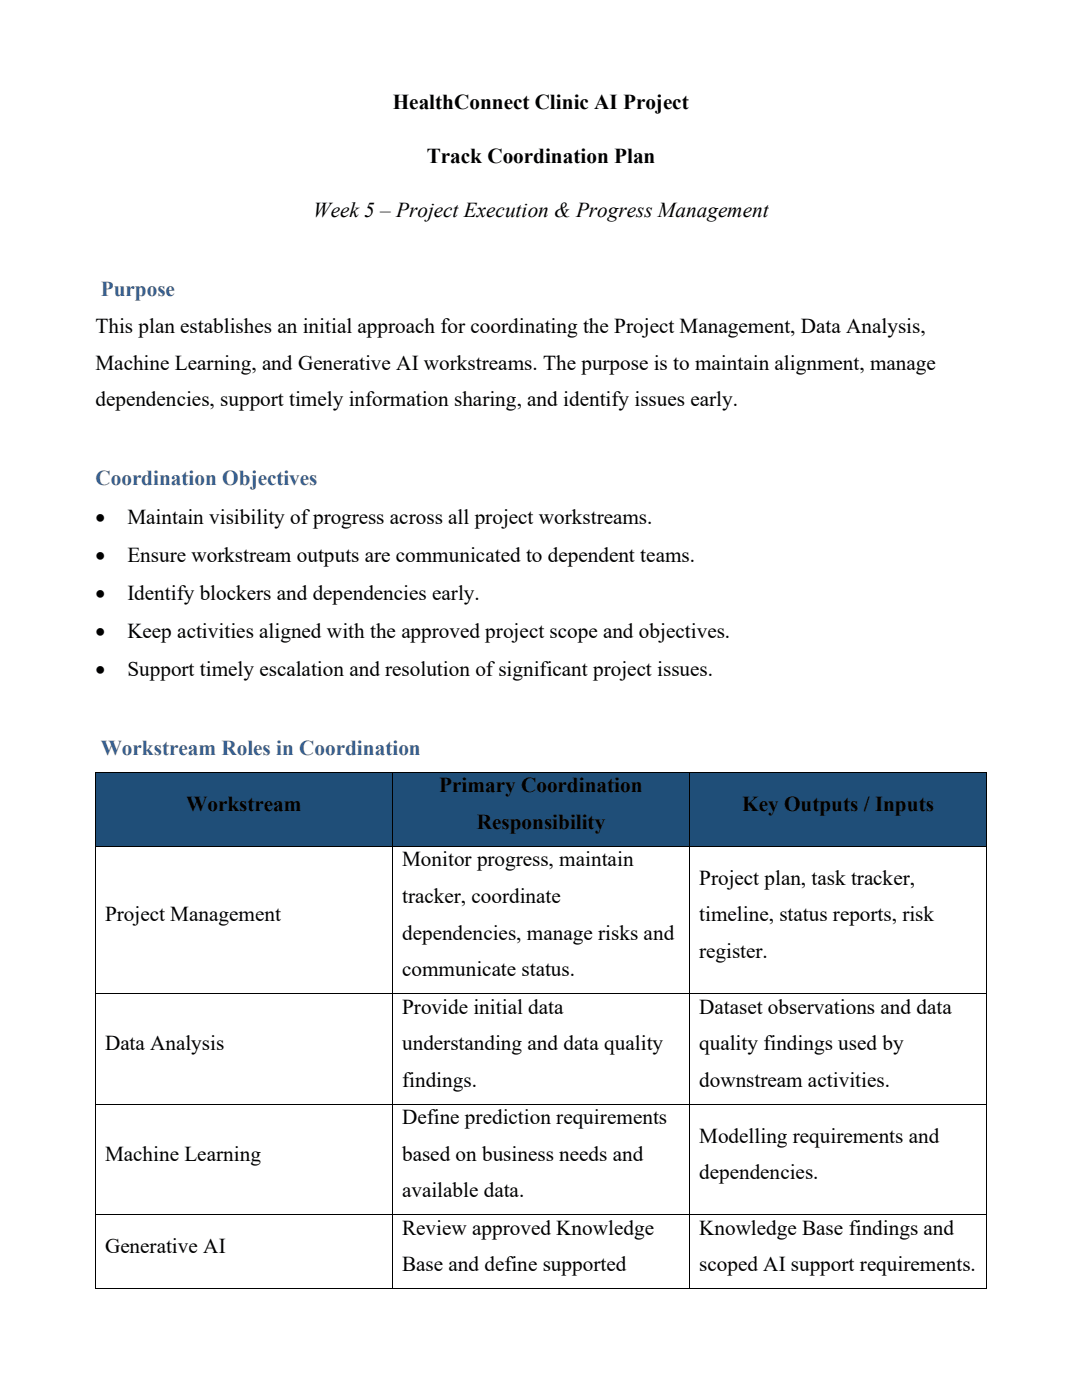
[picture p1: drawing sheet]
<svg xmlns="http://www.w3.org/2000/svg" width="216mm" height="279mm" viewBox="0 0 216 279" stroke-linecap="round" stroke-linejoin="round" font-family="sans-serif">
<defs><g id="words">
<g font-size="4.2">
<text x="78.4" y="21.7">HealthConnect Clinic AI Project</text>
<text x="85.1" y="32.6">Track Coordination Plan</text>
<text x="62.5" y="43.4">Week 5 – Project Execution &amp; Progress Management</text>
<text x="19" y="66.5">This plan establishes an initial approach for coordinating the Project Management, Data Analysis,</text>
<text x="19" y="73.8">Machine Learning, and Generative AI workstreams. The purpose is to maintain alignment, manage</text>
<text x="19" y="81.1">dependencies, support timely information sharing, and identify issues early.</text>
<text x="19" y="104.5">•</text>
<text x="25.4" y="104.5">Maintain visibility of progress across all project workstreams.</text>
<text x="19" y="112.1">•</text>
<text x="25.4" y="112.1">Ensure workstream outputs are communicated to dependent teams.</text>
<text x="19" y="119.7">•</text>
<text x="25.4" y="119.7">Identify blockers and dependencies early.</text>
<text x="19" y="127.3">•</text>
<text x="25.4" y="127.3">Keep activities aligned with the approved project scope and objectives.</text>
<text x="19" y="134.9">•</text>
<text x="25.4" y="134.9">Support timely escalation and resolution of significant project issues.</text>
<text x="37.2" y="161.8">Workstream</text>
<text x="87.6" y="158.1">Primary Coordination</text>
<text x="148.1" y="161.8">Key Outputs / Inputs</text>
<text x="95.1" y="165.4">Responsibility</text>
<text x="80.2" y="172.9">Monitor progress, maintain</text>
<text x="139.5" y="176.6">Project plan, task tracker,</text>
<text x="21" y="183.8">Project Management</text>
<text x="80.2" y="180.2">tracker, coordinate</text>
<text x="139.5" y="183.8">timeline, status reports, risk</text>
<text x="80.2" y="187.5">dependencies, manage risks and</text>
<text x="139.5" y="191.2">register.</text>
<text x="80.2" y="194.8">communicate status.</text>
<text x="80.2" y="202.3">Provide initial data</text>
<text x="139.5" y="202.3">Dataset observations and data</text>
<text x="21" y="209.6">Data Analysis</text>
<text x="80.2" y="209.6">understanding and data quality</text>
<text x="139.5" y="209.6">quality findings used by</text>
<text x="80.2" y="216.9">findings.</text>
<text x="139.5" y="216.9">downstream activities.</text>
<text x="80.2" y="224.4">Define prediction requirements</text>
<text x="21" y="231.7">Machine Learning</text>
<text x="80.2" y="231.7">based on business needs and</text>
<text x="139.5" y="228">Modelling requirements and</text>
<text x="80.2" y="239">available data.</text>
<text x="139.5" y="235.3">dependencies.</text>
<text x="21" y="250.1">Generative AI</text>
<text x="80.2" y="246.5">Review approved Knowledge</text>
<text x="139.5" y="246.5">Knowledge Base findings and</text>
<text x="80.2" y="253.7">Base and define supported</text>
<text x="139.5" y="253.7">scoped AI support requirements.</text>
</g>
<g font-size="4.2" fill="#365f91">
<text x="20.1" y="59.1">Purpose</text>
<text x="19" y="96.8">Coordination Objectives</text>
<text x="20.1" y="150.6">Workstream Roles in Coordination</text>
</g>
</g></defs>
<g fill="#1f4e78">
<path d="M19.1 154.2h59.1v14.6h-59.1z" fill-rule="evenodd"/>
<path d="M21 157.8h55.4v7.3h-55.4z" fill-rule="evenodd"/>
<path d="M78.4 154.2h59.1v14.6h-59.1z" fill-rule="evenodd"/>
<path d="M80.2 154.2h55.5v7.3h-55.5z" fill-rule="evenodd"/>
<path d="M80.2 161.5h55.5v7.3h-55.5z" fill-rule="evenodd"/>
<path d="M137.7 154.2h59.1v14.6h-59.1z" fill-rule="evenodd"/>
<path d="M139.5 157.8h55.5v7.3h-55.5z" fill-rule="evenodd"/>
</g>
<g fill="#000">
<path d="M19 154h.1v.2h-.1z" fill-rule="evenodd"/>
<path d="M19 154h.1v.2h-.1z" fill-rule="evenodd"/>
<path d="M78.2 154h.2v.2h-.2z" fill-rule="evenodd"/>
<path d="M137.5 154h.2v.2h-.2z" fill-rule="evenodd"/>
<path d="M196.8 154h.2v.2h-.2z" fill-rule="evenodd"/>
<path d="M196.8 154h.2v.2h-.2z" fill-rule="evenodd"/>
<path d="M19 168.8h.1v.1h-.1z" fill-rule="evenodd"/>
<path d="M78.2 168.8h.2v.1h-.2z" fill-rule="evenodd"/>
<path d="M137.5 168.8h.2v.1h-.2z" fill-rule="evenodd"/>
<path d="M196.8 168.8h.2v.1h-.2z" fill-rule="evenodd"/>
<path d="M19 198.2h.1v.2h-.1z" fill-rule="evenodd"/>
<path d="M78.2 198.2h.2v.2h-.2z" fill-rule="evenodd"/>
<path d="M137.5 198.2h.2v.2h-.2z" fill-rule="evenodd"/>
<path d="M196.8 198.2h.2v.2h-.2z" fill-rule="evenodd"/>
<path d="M19 220.3h.1v.1h-.1z" fill-rule="evenodd"/>
<path d="M78.2 220.3h.2v.1h-.2z" fill-rule="evenodd"/>
<path d="M137.5 220.3h.2v.1h-.2z" fill-rule="evenodd"/>
<path d="M196.8 220.3h.2v.1h-.2z" fill-rule="evenodd"/>
<path d="M19 242.4h.1v.1h-.1z" fill-rule="evenodd"/>
<path d="M19 257.1h.1v.2h-.1z" fill-rule="evenodd"/>
<path d="M19 257.1h.1v.2h-.1z" fill-rule="evenodd"/>
<path d="M78.2 242.4h.2v.1h-.2z" fill-rule="evenodd"/>
<path d="M78.2 257.1h.2v.2h-.2z" fill-rule="evenodd"/>
<path d="M137.5 242.4h.2v.1h-.2z" fill-rule="evenodd"/>
<path d="M137.5 257.1h.2v.2h-.2z" fill-rule="evenodd"/>
<path d="M196.8 242.4h.2v.1h-.2z" fill-rule="evenodd"/>
<path d="M196.8 257.1h.2v.2h-.2z" fill-rule="evenodd"/>
<path d="M196.8 257.1h.2v.2h-.2z" fill-rule="evenodd"/>
</g>
<g fill="none" stroke="#000" stroke-width=".2">
<path d="M19 154.2v14.6M19.1 154.1h59.1M78.3 154.2v14.6M78.4 154.1h59.1M137.6 154.2v14.6M137.7 154.1h59.1M196.9 154.2v14.6M19 168.9v29.3M19.1 168.9h59.1M78.3 168.9v29.3M78.4 168.9h59.1M137.6 168.9v29.3"/>
<path d="M137.7 168.9h59.1M196.9 168.9v29.3M19 198.4v21.9M19.1 198.3h59.1M78.3 198.4v21.9M78.4 198.3h59.1M137.6 198.4v21.9M137.7 198.3h59.1M196.9 198.4v21.9M19 220.4v22M19.1 220.3h59.1M78.3 220.4v22"/>
<path d="M78.4 220.3h59.1M137.6 220.4v22M137.7 220.3h59.1M196.9 220.4v22M19 242.5v14.6M19.1 242.4h59.1M19.1 257.2h59.1M78.3 242.5v14.6M78.4 242.4h59.1M78.4 257.2h59.1M137.6 242.5v14.6M137.7 242.4h59.1"/>
<path d="M137.7 257.2h59.1M196.9 242.5v14.6"/>
</g>
<use href="#words"/>
</svg>
